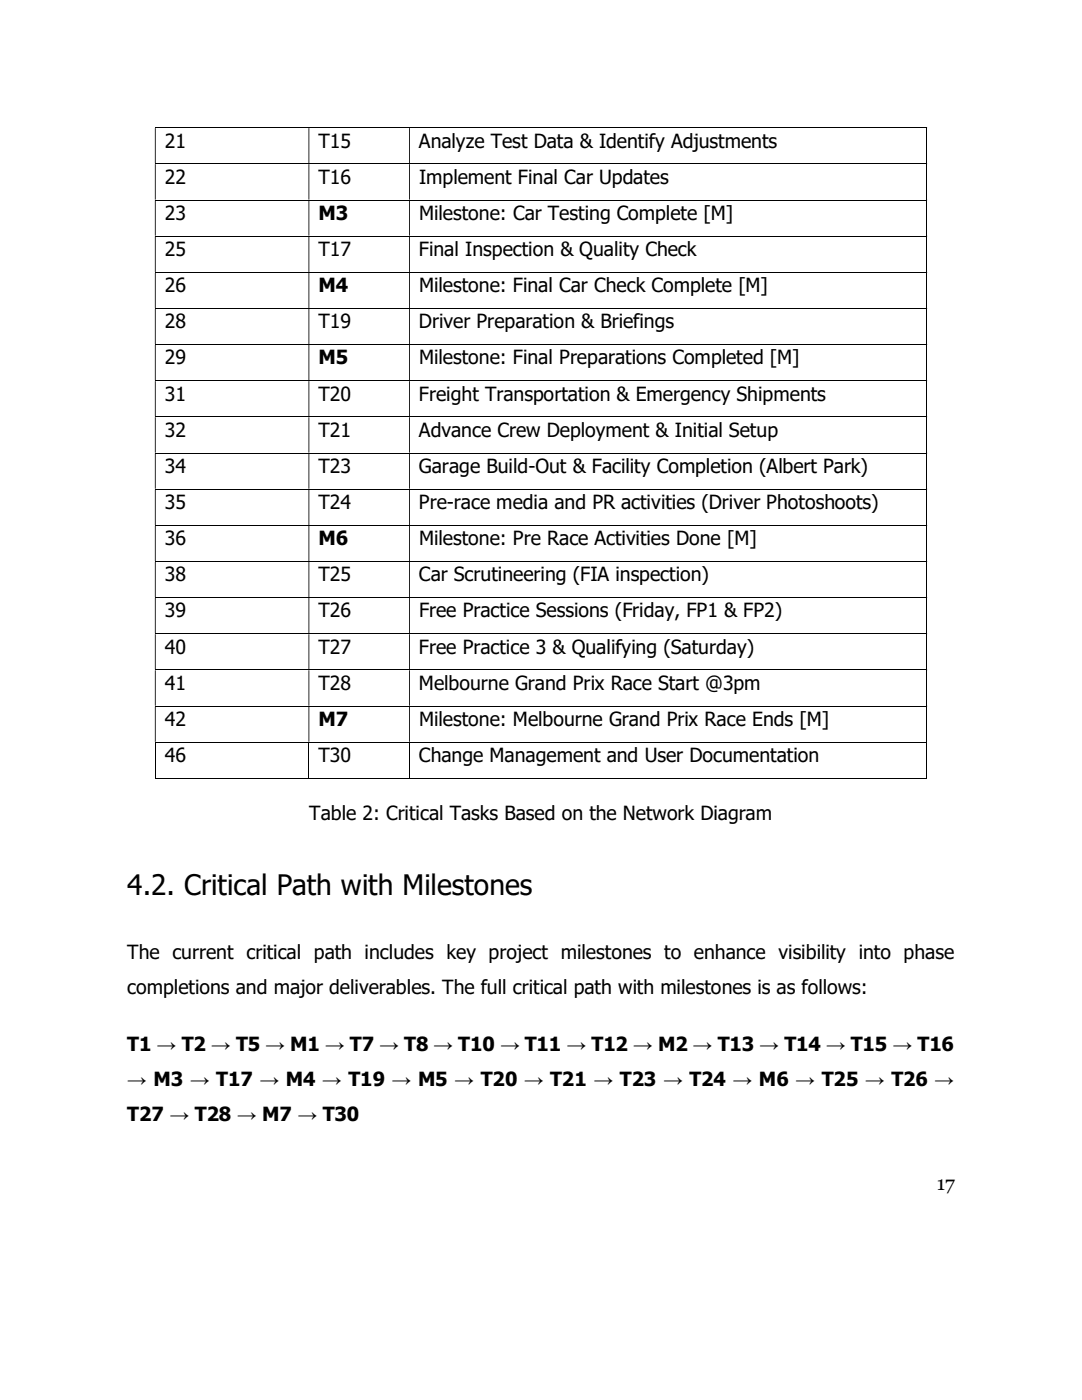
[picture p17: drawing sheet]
<svg xmlns="http://www.w3.org/2000/svg" width="216mm" height="279mm" viewBox="0 0 216 279" stroke-linecap="round" stroke-linejoin="round" font-family="sans-serif">
<defs><g id="words">
<text font-size="5.6" x="25.4" y="178.7">4.2. Critical Path with Milestones</text>
<g font-size="3.9">
<text x="32.9" y="29.5">21</text>
<text x="63.5" y="29.5">T15</text>
<text x="83.6" y="29.5">Analyze Test Data &amp; Identify Adjustments</text>
<text x="32.9" y="36.7">22</text>
<text x="63.5" y="36.7">T16</text>
<text x="83.6" y="36.7">Implement Final Car Updates</text>
<text x="32.9" y="43.9">23</text>
<text x="63.5" y="43.9">M3</text>
<text x="83.6" y="43.9">Milestone: Car Testing Complete [M]</text>
<text x="32.9" y="51.1">25</text>
<text x="63.5" y="51.1">T17</text>
<text x="83.6" y="51.1">Final Inspection &amp; Quality Check</text>
<text x="32.9" y="58.3">26</text>
<text x="63.5" y="58.3">M4</text>
<text x="83.6" y="58.3">Milestone: Final Car Check Complete [M]</text>
<text x="32.9" y="65.5">28</text>
<text x="63.5" y="65.5">T19</text>
<text x="83.6" y="65.5">Driver Preparation &amp; Briefings</text>
<text x="32.9" y="72.7">29</text>
<text x="63.5" y="72.7">M5</text>
<text x="83.6" y="72.7">Milestone: Final Preparations Completed [M]</text>
<text x="32.9" y="80">31</text>
<text x="63.5" y="80">T20</text>
<text x="83.6" y="80">Freight Transportation &amp; Emergency Shipments</text>
<text x="32.9" y="87.2">32</text>
<text x="63.5" y="87.2">T21</text>
<text x="83.6" y="87.2">Advance Crew Deployment &amp; Initial Setup</text>
<text x="32.9" y="94.4">34</text>
<text x="63.5" y="94.4">T23</text>
<text x="83.6" y="94.4">Garage Build-Out &amp; Facility Completion (Albert Park)</text>
<text x="32.9" y="101.6">35</text>
<text x="63.5" y="101.6">T24</text>
<text x="83.6" y="101.6">Pre-race media and PR activities (Driver Photoshoots)</text>
<text x="32.9" y="108.8">36</text>
<text x="63.5" y="108.8">M6</text>
<text x="83.6" y="108.8">Milestone: Pre Race Activities Done [M]</text>
<text x="32.9" y="116">38</text>
<text x="63.5" y="116">T25</text>
<text x="83.6" y="116">Car Scrutineering (FIA inspection)</text>
<text x="32.9" y="123.2">39</text>
<text x="63.5" y="123.2">T26</text>
<text x="83.6" y="123.2">Free Practice Sessions (Friday, FP1 &amp; FP2)</text>
<text x="32.9" y="130.5">40</text>
<text x="63.5" y="130.5">T27</text>
<text x="83.6" y="130.5">Free Practice 3 &amp; Qualifying (Saturday)</text>
<text x="32.9" y="137.7">41</text>
<text x="63.5" y="137.7">T28</text>
<text x="83.6" y="137.7">Melbourne Grand Prix Race Start @3pm</text>
<text x="32.9" y="144.9">42</text>
<text x="63.5" y="144.9">M7</text>
<text x="83.6" y="144.9">Milestone: Melbourne Grand Prix Race Ends [M]</text>
<text x="32.9" y="152.1">46</text>
<text x="63.5" y="152.1">T30</text>
<text x="83.6" y="152.1">Change Management and User Documentation</text>
<text x="61.7" y="163.6">Table 2: Critical Tasks Based on the Network Diagram</text>
<text x="25.4" y="191.4">The current critical path includes key project milestones to enhance visibility into phase</text>
<text x="25.4" y="198.4">completions and major deliverables. The full critical path with milestones is as follows:</text>
<text x="25.4" y="209.7">T1 → T2 → T5 → M1 → T7 → T8 → T10 → T11 → T12 → M2 → T13 → T14 → T15 → T16</text>
<text x="25.4" y="216.7">→ M3 → T17 → M4 → T19 → M5 → T20 → T21 → T23 → T24 → M6 → T25 → T26 →</text>
<text x="25.4" y="223.7">T27 → T28 → M7 → T30</text>
<text x="186.9" y="237.6">17</text>
</g>
</g></defs>
<g fill="none" stroke="#000" stroke-width=".2">
<path d="M30.9 25.5h153.9M30.9 32.7h153.9M30.9 39.9h153.9M184.9 25.6v7M184.9 32.8v7M30.9 47.1h153.9M30.9 54.4h153.9M184.9 40v7M184.9 47.2v7.1M184.9 54.4v7.1M30.9 61.6h153.9M30.9 68.7h153.9"/>
<path d="M30.9 76h153.9M184.9 61.6v7.1M184.9 68.8v7.1M184.9 76.1v7M30.9 83.2h153.9M30.9 90.4h153.9M30.9 97.6h153.9M184.9 83.3v7M184.9 90.5v7M184.9 97.7v7.1M30.9 104.9h153.9M30.9 112.1h153.9"/>
<path d="M30.9 119.3h153.9M184.9 104.9v7.1M184.9 112.1v7.1M184.9 119.3v7.1M30.9 126.5h153.9M30.9 133.7h153.9M184.9 126.6v7M184.9 133.8v7M30.9 140.9h153.9M30.9 148.1h153.9M30.9 155.4h30.7M31 148.2v7.2"/>
<path d="M61.6 148.2v7.2M61.7 155.4h19.9M81.7 148.2v7.2M81.8 155.4h103M184.9 141v7M184.9 148.2v7.2"/>
</g>
<g fill="#000">
<path d="M184.8 25.4h.2v.2h-.2zM30.9 25.6h.2v7h-.2zM61.6 25.6h.1v7h-.1zM81.6 25.6h.2v7h-.2z" fill-rule="evenodd"/>
<path d="M184.8 32.6h.2v.2h-.2zM30.9 32.8h.2v7h-.2zM61.6 32.8h.1v7h-.1zM81.6 32.8h.2v7h-.2z" fill-rule="evenodd"/>
<path d="M184.8 39.8h.2v.2h-.2zM30.9 40h.2v7h-.2zM61.6 40h.1v7h-.1zM81.6 40h.2v7h-.2z" fill-rule="evenodd"/>
<path d="M184.8 47h.2v.2h-.2zM30.9 47.2h.2v7.1h-.2zM61.6 47.2h.1v7.1h-.1zM81.6 47.2h.2v7.1h-.2z" fill-rule="evenodd"/>
<path d="M184.8 54.3h.2v.1h-.2zM30.9 54.4h.2v7.1h-.2zM61.6 54.4h.1v7.1h-.1zM81.6 54.4h.2v7.1h-.2z" fill-rule="evenodd"/>
<path d="M184.8 61.5h.2v.1h-.2zM30.9 61.6h.2v7.1h-.2zM61.6 61.6h.1v7.1h-.1zM81.6 61.6h.2v7.1h-.2z" fill-rule="evenodd"/>
<path d="M184.8 68.7h.2v.1h-.2zM30.9 68.8h.2v7.1h-.2zM61.6 68.8h.1v7.1h-.1zM81.6 68.8h.2v7.1h-.2z" fill-rule="evenodd"/>
<path d="M184.8 75.9h.2v.2h-.2zM30.9 76.1h.2v7h-.2zM61.6 76.1h.1v7h-.1zM81.6 76.1h.2v7h-.2z" fill-rule="evenodd"/>
<path d="M184.8 83.1h.2v.2h-.2zM30.9 83.3h.2v7h-.2zM61.6 83.3h.1v7h-.1zM81.6 83.3h.2v7h-.2z" fill-rule="evenodd"/>
<path d="M184.8 90.3h.2v.2h-.2zM30.9 90.5h.2v7h-.2zM61.6 90.5h.1v7h-.1zM81.6 90.5h.2v7h-.2z" fill-rule="evenodd"/>
<path d="M184.8 97.5h.2v.2h-.2zM30.9 97.7h.2v7.1h-.2zM61.6 97.7h.1v7.1h-.1zM81.6 97.7h.2v7.1h-.2z" fill-rule="evenodd"/>
<path d="M184.8 104.8h.2v.1h-.2zM30.9 104.9h.2v7.1h-.2zM61.6 104.9h.1v7.1h-.1zM81.6 104.9h.2v7.1h-.2z" fill-rule="evenodd"/>
<path d="M184.8 112h.2v.1h-.2zM30.9 112.1h.2v7.1h-.2zM61.6 112.1h.1v7.1h-.1zM81.6 112.1h.2v7.1h-.2z" fill-rule="evenodd"/>
<path d="M184.8 119.2h.2v.1h-.2zM30.9 119.3h.2v7.1h-.2zM61.6 119.3h.1v7.1h-.1zM81.6 119.3h.2v7.1h-.2z" fill-rule="evenodd"/>
<path d="M184.8 126.4h.2v.2h-.2zM30.9 126.6h.2v7h-.2zM61.6 126.6h.1v7h-.1zM81.6 126.6h.2v7h-.2z" fill-rule="evenodd"/>
<path d="M184.8 133.6h.2v.2h-.2zM30.9 133.8h.2v7h-.2zM61.6 133.8h.1v7h-.1zM81.6 133.8h.2v7h-.2z" fill-rule="evenodd"/>
<path d="M184.8 140.8h.2v.2h-.2zM30.9 141h.2v7h-.2zM61.6 141h.1v7h-.1zM81.6 141h.2v7h-.2z" fill-rule="evenodd"/>
</g>
<path d="M184.8 148h.2v.2h-.2zM184.8 155.3h.2v.1h-.2z" fill="#000"/>
<use href="#words"/>
</svg>
